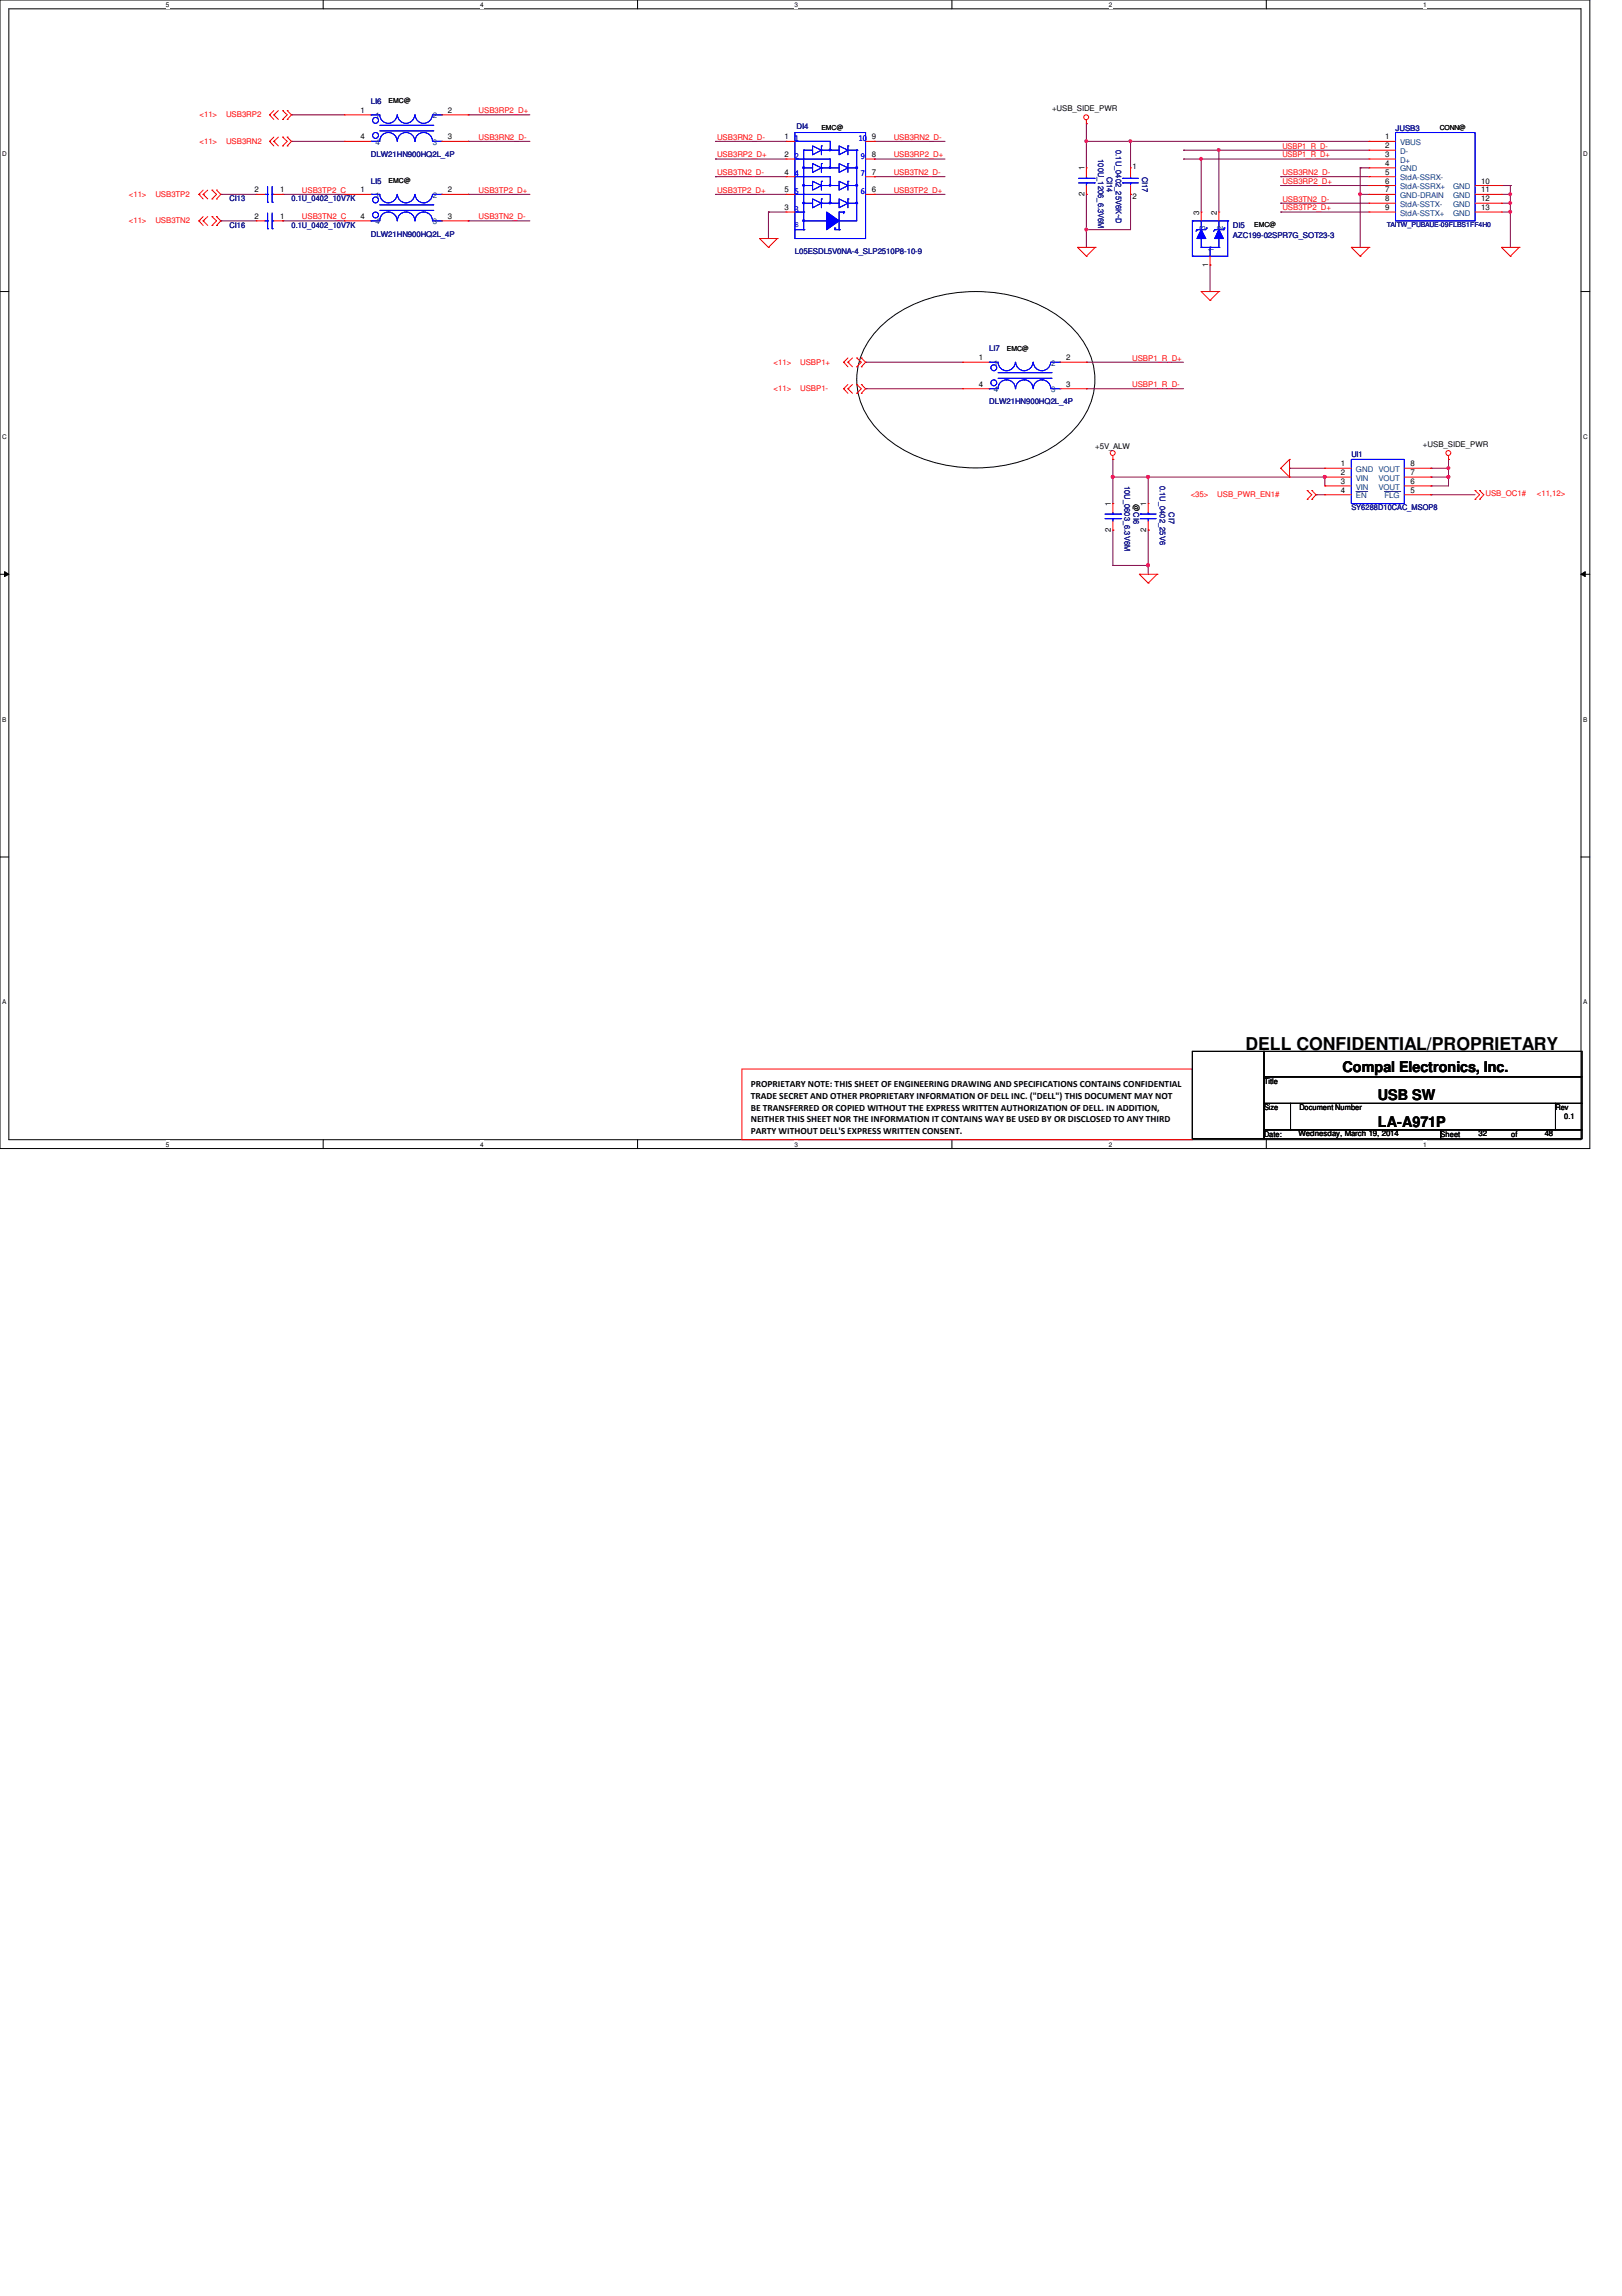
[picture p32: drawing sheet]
<svg xmlns="http://www.w3.org/2000/svg" width="210mm" height="297mm" viewBox="0 0 210 297" stroke-linecap="round" stroke-linejoin="round" font-family="sans-serif">
<defs><g id="words">
<text font-size="2.3" x="161.2" y="135.8">DELL CONFIDENTIAL/PROPRIETARY</text>
<g font-size="1.9">
<text x="173.7" y="138.7">Compal Electronics, Inc.</text>
<text x="178.3" y="142.4">USB SW</text>
<text x="178.3" y="145.8">LA-A971P</text>
</g>
<g font-size="1.2">
<text x="97.2" y="140.6">PROPRIETARY NOTE: THIS SHEET OF ENGINEERING DRAWING AND SPECIFICATIONS CONTAINS CONFIDENTIAL</text>
<text x="97.2" y="142.2">TRADE SECRET AND OTHER PROPRIETARY INFORMATION OF DELL INC. (&quot;DELL&quot;) THIS DOCUMENT MAY NOT</text>
<text x="97.2" y="143.7">BE TRANSFERRED OR COPIED WITHOUT THE EXPRESS WRITTEN AUTHORIZATION OF DELL. IN ADDITION,</text>
<text x="97.2" y="145.2">NEITHER THIS SHEET NOR THE INFORMATION IT CONTAINS WAY BE USED BY OR DISCLOSED TO ANY THIRD</text>
<text x="97.2" y="146.7">PARTY WITHOUT DELL'S EXPRESS WRITTEN CONSENT.</text>
</g>
<g font-size="1" fill="#f00">
<text x="25.8" y="15.2">&lt;11&gt;</text>
<text x="29.3" y="15.2">USB3RP2</text>
<text x="61.9" y="14.6">USB3RP2_D+</text>
<text x="25.8" y="18.6">&lt;11&gt;</text>
<text x="29.3" y="18.6">USB3RN2</text>
<text x="61.9" y="18.1">USB3RN2_D-</text>
<text x="92.8" y="22.6">USB3TN2_D-</text>
<text x="92.8" y="20.4">USB3RP2_D+</text>
<text x="92.8" y="18.1">USB3RN2_D-</text>
<text x="115.7" y="22.6">USB3TN2_D-</text>
<text x="115.7" y="18.1">USB3RN2_D-</text>
<text x="115.7" y="20.4">USB3RP2_D+</text>
<text x="165.9" y="22.6">USB3RN2_D-</text>
<text x="165.9" y="23.8">USB3RP2_D+</text>
<text x="165.9" y="19.2">USBP1_R_D-</text>
<text x="165.9" y="20.4">USBP1_R_D+</text>
<text x="16.7" y="28.9">&lt;11&gt;</text>
<text x="16.7" y="25.5">&lt;11&gt;</text>
<text x="20.1" y="28.9">USB3TN2</text>
<text x="20.1" y="25.5">USB3TP2</text>
<text x="39.1" y="28.4">USB3TN2_C</text>
<text x="39.1" y="24.9">USB3TP2_C</text>
<text x="61.9" y="24.9">USB3TP2_D+</text>
<text x="61.9" y="28.4">USB3TN2_D-</text>
<text x="92.8" y="24.9">USB3TP2_D+</text>
<text x="115.7" y="24.9">USB3TP2_D+</text>
<text x="165.9" y="27.2">USB3TP2_D+</text>
<text x="165.9" y="26.1">USB3TN2_D-</text>
<text x="100.1" y="47.2">&lt;11&gt;</text>
<text x="103.5" y="47.2">USBP1+</text>
<text x="146.5" y="46.7">USBP1_R_D+</text>
<text x="100.1" y="50.6">&lt;11&gt;</text>
<text x="103.5" y="50.6">USBP1-</text>
<text x="146.5" y="50.1">USBP1_R_D-</text>
<text x="154.1" y="64.3">&lt;35&gt;</text>
<text x="157.5" y="64.3">USB_PWR_EN1#</text>
<text x="192.2" y="64.2">USB_OC1#</text>
<text x="198.9" y="64.2">&lt;11,12&gt;</text>
</g>
<g font-size="1">
<text x="46.7" y="14.6">1</text>
<text x="58" y="14.6">2</text>
<text x="136.1" y="14.4">+USB_SIDE_PWR</text>
<text x="46.7" y="18">4</text>
<text x="58" y="18">3</text>
<text x="101.5" y="22.6">4</text>
<text x="101.5" y="18">1</text>
<text x="101.5" y="20.3">2</text>
<text x="112.8" y="22.6">7</text>
<text x="112.8" y="18">9</text>
<text x="112.8" y="20.3">8</text>
<text x="140.3" y="22.1" transform="rotate(-90 140.3 22.1)">1</text>
<text x="146.6" y="21.8">1</text>
<text x="179.2" y="18">1</text>
<text x="179.2" y="19.2">2</text>
<text x="179.2" y="20.3">3</text>
<text x="179.2" y="21.5">4</text>
<text x="179.2" y="22.6">5</text>
<text x="179.2" y="23.7">6</text>
<text x="191.7" y="23.7">10</text>
<text x="32.9" y="28.3">2</text>
<text x="32.9" y="24.9">2</text>
<text x="36.2" y="28.3">1</text>
<text x="36.2" y="24.9">1</text>
<text x="46.7" y="24.9">1</text>
<text x="46.7" y="28.3">4</text>
<text x="58" y="28.3">3</text>
<text x="58" y="24.9">2</text>
<text x="101.5" y="24.9">5</text>
<text x="101.5" y="27.2">3</text>
<text x="112.8" y="24.9">6</text>
<text x="140.3" y="25.4" transform="rotate(-90 140.3 25.4)">2</text>
<text x="146.6" y="25.7">2</text>
<text x="155.2" y="27.8" transform="rotate(-90 155.2 27.8)">3</text>
<text x="157.5" y="27.8" transform="rotate(-90 157.5 27.8)">2</text>
<text x="179.2" y="24.9">7</text>
<text x="179.2" y="26">8</text>
<text x="179.2" y="27.2">9</text>
<text x="191.7" y="24.9">11</text>
<text x="191.7" y="26">12</text>
<text x="191.7" y="27.2">13</text>
<text x="156.3" y="34.5" transform="rotate(-90 156.3 34.5)">1</text>
<text x="126.7" y="46.6">1</text>
<text x="138" y="46.6">2</text>
<text x="126.7" y="50">4</text>
<text x="138" y="50">3</text>
<text x="141.7" y="58">+5V_ALW</text>
<text x="184.1" y="57.8">+USB_SIDE_PWR</text>
<text x="143.8" y="65.5" transform="rotate(-90 143.8 65.5)">1</text>
<text x="146.7" y="65.2" transform="rotate(90 146.7 65.2)">@CI6</text>
<text x="148.3" y="65.5" transform="rotate(-90 148.3 65.5)">1</text>
<text x="173.5" y="60.3">1</text>
<text x="173.5" y="61.5">2</text>
<text x="173.5" y="62.6">3</text>
<text x="173.5" y="63.8">4</text>
<text x="182.5" y="63.8">5</text>
<text x="182.5" y="62.6">6</text>
<text x="182.5" y="61.5">7</text>
<text x="182.5" y="60.3">8</text>
<text x="143.8" y="68.8" transform="rotate(-90 143.8 68.8)">2</text>
<text x="148.3" y="68.8" transform="rotate(-90 148.3 68.8)">2</text>
<text x="163.6" y="140.2">Title</text>
<text x="163.6" y="143.6">Size</text>
<text x="168.1" y="143.6">Document Number</text>
<text x="201.3" y="143.6">Rev</text>
<text x="163.6" y="147.1">Date:</text>
<text x="168" y="147">Wednesday, March 19, 2014</text>
<text x="186.4" y="147.1">Sheet</text>
<text x="191.3" y="147">32</text>
<text x="195.6" y="147.1">of</text>
<text x="199.9" y="147">48</text>
<text x="202.4" y="144.8">0.1</text>
</g>
<g font-size="1" fill="#000080">
<text x="48" y="13.5">LI6</text>
<text x="103.1" y="16.7">DI4</text>
<text x="180.6" y="16.9">JUSB3</text>
<text x="48" y="20.3">DLW21HN900HQ2L_4P</text>
<text x="48" y="23.7">LI5</text>
<text x="142.1" y="20.6" transform="rotate(90 142.1 20.6)">100U_1206_6.3V6M</text>
<text x="143.3" y="22.9" transform="rotate(90 143.3 22.9)">CI14</text>
<text x="144.4" y="19.4" transform="rotate(90 144.4 19.4)">0.1U_0402_25V6K~D</text>
<text x="147.8" y="22.9" transform="rotate(90 147.8 22.9)">CI17</text>
<text x="29.7" y="29.5">CI16</text>
<text x="29.7" y="26">CI13</text>
<text x="37.7" y="29.5">0.1U_0402_10V7K</text>
<text x="37.7" y="26">0.1U_0402_10V7K</text>
<text x="159.6" y="29.5">DI5</text>
<text x="48" y="30.6">DLW21HN900HQ2L_4P</text>
<text x="102.9" y="32.9">L05ESDL5V0NA-4_SLP2510P8-10-9</text>
<text x="159.6" y="30.8">AZC199-02SPR7G_SOT23-3</text>
<text x="128" y="45.5">LI7</text>
<text x="128" y="52.3">DLW21HN900HQ2L_4P</text>
<text x="174.9" y="59.2">UI1</text>
<text x="145.5" y="62.9" transform="rotate(90 145.5 62.9)">10U_0603_6.3V6M</text>
<text x="150.1" y="62.9" transform="rotate(90 150.1 62.9)">0.1U_0402_25V6</text>
<text x="151.3" y="66.3" transform="rotate(90 151.3 66.3)">CI7</text>
<text x="174.9" y="66">SY6288D10CAC_MSOP8</text>
</g>
<g font-size="1" fill="#004080">
<text x="48.6" y="15.3">1</text>
<text x="56" y="15.3">2</text>
<text x="48.6" y="18.8">4</text>
<text x="56" y="18.8">3</text>
<text x="181.2" y="18.8">VBUS</text>
<text x="181.2" y="19.9">D-</text>
<text x="181.2" y="21">D+</text>
<text x="181.2" y="22.2">GND</text>
<text x="181.2" y="23.3">StdA-SSRX-</text>
<text x="48.6" y="25.6">1</text>
<text x="48.6" y="29">4</text>
<text x="56" y="29">3</text>
<text x="56" y="25.6">2</text>
<text x="156" y="29.7" transform="rotate(-90 156 29.7)">3</text>
<text x="158.2" y="29.7" transform="rotate(-90 158.2 29.7)">2</text>
<text x="181.2" y="24.5">StdA-SSRX+</text>
<text x="181.2" y="25.6">GND-DRAIN</text>
<text x="181.2" y="26.8">StdA-SSTX-</text>
<text x="181.2" y="27.9">StdA-SSTX+</text>
<text x="188" y="24.5">GND</text>
<text x="188" y="25.6">GND</text>
<text x="188" y="26.8">GND</text>
<text x="188" y="27.9">GND</text>
<text x="157.1" y="32.6" transform="rotate(-90 157.1 32.6)">1</text>
<text x="128.6" y="47.3">1</text>
<text x="136" y="47.3">2</text>
<text x="128.6" y="50.8">4</text>
<text x="136" y="50.8">3</text>
<text x="175.5" y="61">GND VOUT</text>
<text x="175.5" y="62.2">VIN</text>
<text x="175.5" y="63.3">VIN</text>
<text x="175.5" y="64.5">EN</text>
<text x="178.4" y="63.3">VOUT</text>
<text x="178.4" y="62.2">VOUT</text>
<text x="179.2" y="64.5">FLG</text>
</g>
<g font-size="1" fill="#00f">
<text x="102.9" y="22.8">4</text>
<text x="102.9" y="20.5">2</text>
<text x="102.9" y="18.2">1</text>
<text x="111.1" y="18.2">10</text>
<text x="111.4" y="22.8">7</text>
<text x="111.4" y="20.5">9</text>
<text x="102.9" y="25.1">5</text>
<text x="102.9" y="27.4">3</text>
<text x="102.9" y="29.4">8</text>
<text x="111.4" y="25.1">6</text>
</g>
<g font-size=".9">
<text x="50.3" y="13.4">EMC@</text>
<text x="106.3" y="16.8">EMC@</text>
<text x="186.3" y="16.8">CONN@</text>
<text x="50.3" y="23.7">EMC@</text>
<text x="162.3" y="29.4">EMC@</text>
<text x="130.3" y="45.4">EMC@</text>
</g>
<text font-size=".9" fill="#000080" x="179.5" y="29.4">TAITW_PUBAUE-09FLBS1FF4H0</text>
<g font-size=".8">
<text x="21.5" y=".9">5</text>
<text x="62.1" y=".9">4</text>
<text x="102.8" y=".9">3</text>
<text x="143.5" y=".9">2</text>
<text x="184.2" y=".9">1</text>
<text x=".3" y="20.2">D</text>
<text x="204.9" y="20.2">D</text>
<text x=".3" y="56.8">C</text>
<text x="204.9" y="56.8">C</text>
<text x=".3" y="93.3">B</text>
<text x="204.9" y="93.3">B</text>
<text x=".3" y="129.9">A</text>
<text x="204.9" y="129.9">A</text>
<text x="21.5" y="148.3">5</text>
<text x="62.1" y="148.3">4</text>
<text x="102.8" y="148.3">3</text>
<text x="143.5" y="148.3">2</text>
<text x="184.2" y="148.3">1</text>
</g>
</g></defs>
<path d="M0 0h205.7v148.6h-205.7zM1.1 1.1h203.5v146.3h-203.5z" fill="none" stroke="#000" stroke-width=".13"/>
<g fill="#fff">
<path d="M21.5 .1h.4v1h-.4z"/>
<path d="M21.5 147.6h.4v.9h-.4z"/>
</g>
<path d="M41.8 0v1.1M41.8 147.4v1.2" fill="none" stroke="#000" stroke-width=".13"/>
<g fill="#fff">
<path d="M62.1 .1h.5v1h-.5z"/>
<path d="M62.1 147.6h.5v.9h-.5z"/>
</g>
<path d="M82.5 0v1.1M82.5 147.4v1.2" fill="none" stroke="#000" stroke-width=".13"/>
<g fill="#fff">
<path d="M102.8 .1h.5v1h-.5z"/>
<path d="M102.8 147.6h.5v.9h-.5z"/>
</g>
<path d="M123.2 0v1.1M123.2 147.4v1.2" fill="none" stroke="#000" stroke-width=".13"/>
<g fill="#fff">
<path d="M143.5 .1h.5v1h-.5z"/>
<path d="M143.5 147.6h.5v.9h-.5z"/>
</g>
<path d="M163.9 0v1.1M163.9 147.4v1.2" fill="none" stroke="#000" stroke-width=".13"/>
<g fill="#fff">
<path d="M184.2 .1h.5v1h-.5z"/>
<path d="M184.2 147.6h.5v.9h-.5z"/>
<path d="M.3 19.4h.6v1h-.6z"/>
<path d="M204.9 19.4h.6v1h-.6z"/>
<path d="M.3 56h.6v.9h-.6z"/>
<path d="M204.9 56h.6v.9h-.6z"/>
</g>
<path d="M0 37.7h1.1M204.6 37.7h1.1" fill="none" stroke="#000" stroke-width=".13"/>
<g fill="#fff">
<path d="M.3 92.6h.5v.9h-.5z"/>
<path d="M204.9 92.6h.5v.9h-.5z"/>
</g>
<path d="M0 74.3h1.1M.6 74l.5 .3-.5 .3zM204.6 74.3l.5-.3v.6zM204.6 74.3h1.1" fill="none" stroke="#000" stroke-width=".13"/>
<path d="M.6 74l.5 .3-.5 .3zM204.6 74.3l.5-.3v.6z" fill="#000"/>
<g fill="#fff">
<path d="M.3 129.2h.5v.9h-.5z"/>
<path d="M204.9 129.2h.5v.9h-.5z"/>
</g>
<path d="M113.8 42.4a18 18 0 0 1 14.2-4.6 17.1 17.1 0 0 1 10.7 4.6 9.1 9.1 0 0 1 0 13.5 18 18 0 0 1-14.1 4.6 17 17 0 0 1-10.8-4.6 9.2 9.2 0 0 1 0-13.5zM0 110.9h1.1M204.6 110.9h1.1" fill="none" stroke="#000" stroke-width=".13"/>
<path d="M96 138.3h58.3v9.1h-58.3z" fill="none" stroke="#f00" stroke-width=".13"/>
<g fill="none" stroke="#800040" stroke-width=".13">
<path d="M140.6 18.3h.1M140.6 18.3v3.4M140.6 29.7h.1M140.6 29.7v2.3M165.7 27.4h.1M165.7 26.3h.1M165.7 22.9h.1M165.7 24h.1M165.7 27.4h11.5M165.7 26.3h11.5M165.7 22.9h11.5M165.7 24h11.5"/>
<path d="M176 21.7h.1M176 25.1h.1M176 21.7h1.2M176 21.7v10.3M176 25.1h1.2"/>
</g>
<path d="M175.9 25h.2v.2l-.1 .1-.1-.1z" fill-rule="evenodd" fill="#f0f"/>
<path d="M175.9 25h.2v.2l-.1 .1-.1-.1z" fill="none" stroke="#f0f" stroke-width=".13"/>
<path d="M195.5 27.4h.1M195.5 27.4v4.6" fill="none" stroke="#800040" stroke-width=".13"/>
<path d="M195.3 27.3h.3v.2l-.2 .1-.1-.1z" fill-rule="evenodd" fill="#f0f"/>
<path d="M195.3 27.3h.3v.2l-.2 .1-.1-.1z" fill="none" stroke="#f0f" stroke-width=".13"/>
<path d="M157.7 19.4h.1M157.7 19.4h19.5M155.4 20.6h.1M155.4 20.6h21.8" fill="none" stroke="#800040" stroke-width=".13"/>
<path d="M155.3 20.4h.3v.3h-.2h-.1z" fill-rule="evenodd" fill="#f0f"/>
<path d="M155.3 20.4h.3v.3h-.2h-.1z" fill="none" stroke="#f0f" stroke-width=".13"/>
<path d="M153.2 19.4h.1M153.2 19.4h4.5M157.7 19.4h.1M157.7 19.4v8" fill="none" stroke="#800040" stroke-width=".13"/>
<path d="M157.6 19.3h.2v.2l-.1 .1-.1-.1z" fill-rule="evenodd" fill="#f0f"/>
<path d="M157.6 19.3h.2v.2l-.1 .1-.1-.1z" fill="none" stroke="#f0f" stroke-width=".13"/>
<path d="M140.6 16h.1M140.6 16v2.3M146.3 18.3h.1M146.3 18.3h30.9M153.2 20.6h.1M153.2 20.6h2.2M155.4 20.6h.1M155.4 20.6v6.8" fill="none" stroke="#800040" stroke-width=".13"/>
<path d="M146.1 18.1h.3v.3l-.1 .1-.2-.1z" fill-rule="evenodd" fill="#f0f"/>
<path d="M146.1 18.1h.3v.3l-.1 .1-.2-.1z" fill="none" stroke="#f0f" stroke-width=".13"/>
<path d="M140.6 18.3h.1M140.6 18.3h5.7" fill="none" stroke="#800040" stroke-width=".13"/>
<path d="M140.4 18.1h.3v.3l-.2 .1-.1-.1z" fill-rule="evenodd" fill="#f0f"/>
<path d="M140.4 18.1h.3v.3l-.2 .1-.1-.1z" fill="none" stroke="#f0f" stroke-width=".13"/>
<path d="M146.3 18.3h.1M146.3 18.3v3.4M60.6 25.1h.1M60.6 28.6h.1M60.6 25.1h8M60.6 28.6h8M140.6 29.7h.1M140.6 29.7h5.7M156.6 34.3h.1M156.6 34.3v3.4" fill="none" stroke="#800040" stroke-width=".13"/>
<path d="M140.4 29.6h.3v.2l-.2 .1-.1-.1z" fill-rule="evenodd" fill="#f0f"/>
<path d="M140.4 29.6h.3v.2l-.2 .1-.1-.1z" fill="none" stroke="#f0f" stroke-width=".13"/>
<g fill="none" stroke="#800040" stroke-width=".13">
<path d="M60.6 14.9h.1M60.6 18.3h.1M60.6 14.9h8M60.6 18.3h8M92.6 18.3h.1M92.6 18.3h9.1M113.2 18.3h.1M113.2 18.3h9.1M28.6 28.6h.1M28.6 25.1h.1M28.6 25.1h4.5M28.6 28.6h4.5"/>
<path d="M92.6 22.9h.1M92.6 25.1h.1M92.6 20.6h.1M92.6 22.9h9.1M92.6 25.1h9.1M92.6 20.6h9.1M99.4 27.4h.1M99.4 27.4h2.3M99.4 27.4v3.5M113.2 22.9h.1M113.2 25.1h.1M113.2 20.6h.1"/>
<path d="M113.2 22.9h9.1M113.2 25.1h9.1M113.2 20.6h9.1M140.6 25.1h.1M140.6 25.1v4.6M146.3 25.1h.1M146.3 25.1v4.6M194.3 25.1h1.2M194.3 26.3h1.2M195.5 25.1h.1M195.5 24h.1M195.5 26.3h.1"/>
<path d="M195.5 24v2.3"/>
</g>
<path d="M195.3 25h.3v.2l-.2 .1-.1-.1z" fill-rule="evenodd" fill="#f0f"/>
<path d="M195.3 25h.3v.2l-.2 .1-.1-.1z" fill="none" stroke="#f0f" stroke-width=".13"/>
<path d="M194.3 27.4h1.2M195.5 27.4h.1M195.5 26.3h.1M195.5 26.3v1.1" fill="none" stroke="#800040" stroke-width=".13"/>
<path d="M195.3 26.1h.3v.3l-.2 .1-.1-.1z" fill-rule="evenodd" fill="#f0f"/>
<path d="M195.3 26.1h.3v.3l-.2 .1-.1-.1z" fill="none" stroke="#f0f" stroke-width=".13"/>
<path d="M194.3 24h1.2M195.5 24h.1M170.3 64h.1M170.3 64h1.1M171.4 61.7h.1M171.4 61.7v1.2M185.2 61.7h.1M185.2 62.9h.1M185.2 60.6h.1M185.2 61.7h2.3M185.2 62.9h2.3M185.2 60.6h2.3" fill="none" stroke="#800040" stroke-width=".13"/>
<path d="M171.3 61.6h.3v.2l-.2 .1-.1-.1z" fill-rule="evenodd" fill="#f0f"/>
<path d="M171.3 61.6h.3v.2l-.2 .1-.1-.1z" fill="none" stroke="#f0f" stroke-width=".13"/>
<path d="M148.6 61.7h.1M148.6 61.7h22.8" fill="none" stroke="#800040" stroke-width=".13"/>
<path d="M171.3 61.6h.3v.2l-.2 .1-.1-.1z" fill-rule="evenodd" fill="#f0f"/>
<path d="M171.3 61.6h.3v.2l-.2 .1-.1-.1z" fill="none" stroke="#f0f" stroke-width=".13"/>
<path d="M148.4 61.6h.3v.2l-.2 .1-.1-.1z" fill-rule="evenodd" fill="#f0f"/>
<path d="M148.4 61.6h.3v.2l-.2 .1-.1-.1z" fill="none" stroke="#f0f" stroke-width=".13"/>
<path d="M144 61.7h.1M144 61.7h4.6" fill="none" stroke="#800040" stroke-width=".13"/>
<path d="M148.4 61.6h.3v.2l-.2 .1-.1-.1z" fill-rule="evenodd" fill="#f0f"/>
<path d="M148.4 61.6h.3v.2l-.2 .1-.1-.1z" fill="none" stroke="#f0f" stroke-width=".13"/>
<path d="M143.9 61.6h.2v.2l-.1 .1-.1-.1z" fill-rule="evenodd" fill="#f0f"/>
<path d="M143.9 61.6h.2v.2l-.1 .1-.1-.1z" fill="none" stroke="#f0f" stroke-width=".13"/>
<path d="M144 59.4h.1M144 59.4v5.8M144 61.7h.1" fill="none" stroke="#800040" stroke-width=".13"/>
<path d="M143.9 61.6h.2v.2l-.1 .1-.1-.1z" fill-rule="evenodd" fill="#f0f"/>
<path d="M143.9 61.6h.2v.2l-.1 .1-.1-.1z" fill="none" stroke="#f0f" stroke-width=".13"/>
<path d="M148.6 61.7h.1M148.6 61.7v3.5" fill="none" stroke="#800040" stroke-width=".13"/>
<path d="M148.4 61.6h.3v.2l-.2 .1-.1-.1z" fill-rule="evenodd" fill="#f0f"/>
<path d="M148.4 61.6h.3v.2l-.2 .1-.1-.1z" fill="none" stroke="#f0f" stroke-width=".13"/>
<path d="M187.5 61.7h.1M187.5 61.7v1.2" fill="none" stroke="#800040" stroke-width=".13"/>
<path d="M187.3 61.6h.3v.2l-.2 .1-.1-.1z" fill-rule="evenodd" fill="#f0f"/>
<path d="M187.3 61.6h.3v.2l-.2 .1-.1-.1z" fill="none" stroke="#f0f" stroke-width=".13"/>
<path d="M187.5 60.6h.1M187.5 60.6v1.1" fill="none" stroke="#800040" stroke-width=".13"/>
<path d="M187.3 61.6h.3v.2l-.2 .1-.1-.1z" fill-rule="evenodd" fill="#f0f"/>
<path d="M187.3 61.6h.3v.2l-.2 .1-.1-.1z" fill="none" stroke="#f0f" stroke-width=".13"/>
<path d="M187.3 60.4h.3v.3h-.2h-.1z" fill-rule="evenodd" fill="#f0f"/>
<path d="M187.3 60.4h.3v.3h-.2h-.1z" fill="none" stroke="#f0f" stroke-width=".13"/>
<path d="M187.5 59.4h.1M187.5 59.4v1.2M148.6 73.2h.1M148.6 73.2v1.1M166.9 60.6h.1M166.9 60.6h4.5" fill="none" stroke="#800040" stroke-width=".13"/>
<path d="M148.4 73h.3v.2l-.2 .1-.1-.1z" fill-rule="evenodd" fill="#f0f"/>
<path d="M148.4 73h.3v.2l-.2 .1-.1-.1z" fill="none" stroke="#f0f" stroke-width=".13"/>
<path d="M144 73.2h.1M144 73.2h4.6" fill="none" stroke="#800040" stroke-width=".13"/>
<path d="M148.4 73h.3v.2l-.2 .1-.1-.1z" fill-rule="evenodd" fill="#f0f"/>
<path d="M148.4 73h.3v.2l-.2 .1-.1-.1z" fill="none" stroke="#f0f" stroke-width=".13"/>
<path d="M144 68.6h.1M144 68.6v4.6M148.6 68.6h.1M148.6 68.6v4.6" fill="none" stroke="#800040" stroke-width=".13"/>
<path d="M148.4 73h.3v.2l-.2 .1-.1-.1z" fill-rule="evenodd" fill="#f0f"/>
<path d="M148.4 73h.3v.2l-.2 .1-.1-.1z" fill="none" stroke="#f0f" stroke-width=".13"/>
<g fill="none" stroke="#800040" stroke-width=".13">
<path d="M37.7 14.9h.1M37.7 18.3h.1M37.7 14.9h6.9M37.7 18.3h6.9M36.6 28.6h.1M36.6 25.1h.1M36.6 28.6h8M36.6 25.1h8M112 50.3h.1M112 46.9h.1M112 50.3h12.6M112 46.9h12.6"/>
<path d="M140.6 50.3h.1M140.6 46.9h.1M140.6 50.3h12.6M140.6 46.9h12.6M185.2 64h.1M185.2 64h5.7"/>
</g>
<g fill="none" stroke="#f00" stroke-width=".13">
<path d="M34.9 14.9h.1M34.9 18.3h.1M34.9 14.9l.5 .6M34.9 18.3l.5 .6M35.4 14.9h.1M35.4 18.3h.1M35.4 17.7l-.5 .6M35.4 14.9l.6 .6M35.4 14.3l-.5 .6M35.4 18.3l.6 .6M36 14.3l-.6 .6M36 17.7l-.6 .6"/>
<path d="M36.6 15.5h.1M36.6 14.3h.1M36.6 18.9h.1M36.6 17.7h.1M36.6 14.3l.6 .6-.6 .6M36.6 17.7l.6 .6-.6 .6M37.2 14.3h.1M37.2 15.5h.1M37.2 17.7h.1M37.2 18.9h.1M37.2 14.3l.5 .6-.5 .6M37.2 17.7l.5 .6-.5 .6"/>
<path d="M140.6 16h.1M140.6 15.5v.5M177.2 18.3h.1M177.2 19.4h.1M177.2 18.3h3.4M177.2 19.4h3.4M25.7 28.6h.1M25.7 25.1h.1M25.7 28.6l.6 .6M25.7 25.1l.6 .6M26.3 28.6h.1M26.3 25.1h.1"/>
<path d="M26.3 28.6l.6 .6M26.3 28l-.6 .6M26.3 25.1l.6 .6M26.3 24.6l-.6 .5M26.9 28l-.6 .6M26.9 24.6l-.6 .5M27.4 29.2h.1M27.4 28h.1M27.4 25.7h.1M27.4 24.6h.1M27.4 28l.6 .6-.6 .6M27.4 24.6l.6 .5-.6 .6"/>
<path d="M28 28h.1M28 29.2h.1M28 24.6h.1M28 25.7h.1M28 28l.6 .6-.6 .6M28 24.6l.6 .5-.6 .6M98.3 30.9h.1M98.3 30.9h2.3M98.3 30.9l1.1 1.1M99.4 32h.1M100.6 30.9h.1M100.6 30.9l-1.2 1.1"/>
<path d="M139.4 32h.1M139.4 32h2.3M139.4 32l1.2 1.1M140.6 33.1h.1M141.7 32h.1M141.7 32l-1.1 1.1M155.4 37.7h.1M155.4 37.7h2.3M155.4 37.7l1.2 1.2M156.6 38.9h.1M157.7 37.7h.1M157.7 37.7l-1.1 1.2"/>
<path d="M174.9 32h.1M174.9 32h2.3M174.9 32l1.1 1.1M176 33.1h.1M177.2 32h.1M177.2 20.6h.1M177.2 21.7h.1M177.2 22.9h.1M177.2 24h.1M177.2 25.1h.1M177.2 26.3h.1M177.2 27.4h.1"/>
<path d="M177.2 32l-1.2 1.1M177.2 20.6h3.4M177.2 21.7h3.4M177.2 22.9h3.4M177.2 24h3.4M177.2 25.1h3.4M177.2 26.3h3.4M177.2 27.4h3.4M190.9 24h3.4M190.9 25.1h3.4M190.9 26.3h3.4M190.9 27.4h3.4"/>
<path d="M194.3 32h.1M194.3 24h.1M194.3 25.1h.1M194.3 26.3h.1M194.3 27.4h.1M194.3 32h2.3M194.3 32l1.2 1.1M195.5 33.1h.1M196.6 32h.1M196.6 32l-1.1 1.1M109.2 50.3h.1M109.2 46.9h.1"/>
<path d="M109.2 50.3l.5 .6M109.2 46.9l.5 .6M109.7 50.3h.1M109.7 46.9h.1M109.7 50.3l.6 .6M109.7 49.7l-.5 .6M109.7 46.9l.6 .6M109.7 46.3l-.5 .6M110.3 49.7l-.6 .6M110.3 46.3l-.6 .6M110.9 50.9h.1M110.9 49.7h.1"/>
<path d="M110.9 47.5h.1M110.9 46.3h.1M110.9 49.7l.6 .6-.6 .6M110.9 46.3l.6 .6-.6 .6M111.5 49.7h.1M111.5 50.9h.1M111.5 46.3h.1M111.5 47.5h.1M111.5 49.7l.5 .6-.5 .6M111.5 46.3l.5 .6-.5 .6M124.6 46.9h.1M124.6 50.3h.1"/>
<path d="M124.6 46.9h3.4M124.6 50.3h3.4M137.2 46.9h3.4M137.2 50.3h3.4M140.6 50.3h.1M140.6 46.9h.1M144 59.4h.1M144 59v.4M166.9 59.4h.1M166.9 59.4v2.3M166.9 59.4l-1.2 1.2M187.5 59.4h.1"/>
<path d="M187.5 59v.4M147.4 74.3h.1M147.4 74.3h2.3M147.4 74.3l1.2 1.1M148.6 75.4h.1M148.6 65.2h.1M148.6 68.6h.1M148.6 65.2v1.1M148.6 67.4v1.2M149.7 74.3h.1M149.7 74.3l-1.1 1.1M165.7 60.6h.1"/>
<path d="M165.7 60.6l1.2 1.1M166.9 61.7h.1M169.2 64.6h.1M169.2 63.5h.1M169.2 63.5l.6 .5-.6 .6M169.8 63.5h.1M169.8 64.6h.1M169.8 63.5l.5 .5-.5 .6M190.9 63.5h.1M190.9 64.6h.1M190.9 63.5l.6 .5-.6 .6M191.5 63.5h.1"/>
<path d="M191.5 64.6h.1M191.5 63.5l.5 .5-.5 .6"/>
<circle cx="140.6" cy="15.2" r=".32"/>
<circle cx="144" cy="58.6" r=".32"/>
<circle cx="187.4" cy="58.6" r=".32"/>
</g>
<path d="M154.3 136h9.3v11.3h-9.3zM163.6 136h41.1v3.3h-41.1zM163.6 139.3h41.1v3.4h-41.1zM163.6 142.7h3.4v3.5h-3.4zM163.6 146.2h22.8v1.1h-22.8zM167 142.7h34.3v3.5h-34.3zM186.4 146.2h18.3v1.1h-18.3zM201.3 142.7h3.4v3.5h-3.4z" fill="none" stroke="#000" stroke-width=".13"/>
<g fill="none" stroke="#00f" stroke-width=".13">
<path d="M180.6 17.1h10.3v11.5h-10.3zM128 46.9h1.2a1.12 1.12 0 0 0 1.1 1.1 1.12 1.12 0 0 0 1.1-1.1M128 50.3h1.2a1.12 1.12 0 0 1 1.1-1.2 1.12 1.12 0 0 1 1.1 1.2M128 46.9h.1M128 50.3h.1M129.2 48.2h6.8M129.2 48.9h6.8M131.4 46.9a1.12 1.12 0 0 0 1.2 1.1 1.12 1.12 0 0 0 1.1-1.1M131.4 50.3a1.12 1.12 0 0 1 1.2-1.2 1.12 1.12 0 0 1 1.1 1.2M133.7 46.9a1.12 1.12 0 0 0 1.2 1.1 1.12 1.12 0 0 0 1.1-1.1M133.7 50.3a1.12 1.12 0 0 1 1.2-1.2 1.12 1.12 0 0 1 1.1 1.2M136 48.2h.1"/>
<path d="M136 48.9h.1M136 46.9h1.2M136 50.3h1.2M137.2 50.3h.1M137.2 46.9h.1M147.6 67.1h.1M147.6 66.5h.1M147.6 67.1h2M147.6 66.5h2M148.6 66.5h.1M148.6 67.1h.1M148.6 66.3v.2"/>
<path d="M148.6 67.1v.3"/>
<circle cx="128.6" cy="47.6" r=".38"/>
<circle cx="128.6" cy="49.5" r=".38"/>
</g>
<path d="M157.7 29.7l.6 1.2h-1.1z" fill="#00f"/>
<g fill="none" stroke="#00f" stroke-width=".13">
<path d="M154.3 28.6h.1M154.3 33.1h.1M154.3 28.6v4.5M154.3 28.6h4.6M155.4 29.7h.1M155.4 28.6v1.1M156.6 32h.1M156.6 32v1.1M156.6 32h1.1M157.7 29.7l.6 1.2h-1.1zM157.7 32h.1M157.7 29.7h.1"/>
<path d="M157.7 28.6v1.1M157.7 30.9v1.1M158.9 28.6h.1M158.9 28.6v4.5h-4.6"/>
</g>
<path d="M155.4 29.7l.6 1.2h-1.1z" fill="#00f"/>
<g fill="none" stroke="#00f" stroke-width=".13">
<path d="M154.9 29.7h.1M154.9 29.7l-.1 .2M155.4 29.7l.6 1.2h-1.1zM155.4 32h.1M155.4 30.9v1.1M155.4 32h1.2M156.1 29.5h.1M156.1 29.5l-.1 .2h-1.1M157.2 29.7h.1M157.2 29.7h1.1M157.2 29.7l-.1 .2M158.3 29.7h.1"/>
<path d="M158.4 29.5h.1M158.4 29.5l-.1 .2"/>
</g>
<path d="M157.7 29.7l.6 1.2h-1.1z" fill="#00f"/>
<g fill="none" stroke="#00f" stroke-width=".13">
<path d="M154.3 28.6h.1M154.3 33.1h.1M154.3 28.6v4.5M154.3 28.6h4.6M155.4 29.7h.1M155.4 28.6v1.1M156.6 32h.1M156.6 32v1.1M156.6 32h1.1M157.7 29.7l.6 1.2h-1.1zM157.7 32h.1M157.7 29.7h.1"/>
<path d="M157.7 28.6v1.1M157.7 30.9v1.1M158.9 28.6h.1M158.9 28.6v4.5h-4.6"/>
</g>
<path d="M155.4 29.7l.6 1.2h-1.1z" fill="#00f"/>
<g fill="none" stroke="#00f" stroke-width=".13">
<path d="M102.9 17.1h9.1v13.8h-9.1zM105.2 21.2l1.1 .5-1.1 .6zM106.3 21.2h.1M106.3 21.7h.1M106.3 21.2v1.1M106.3 21.7h2.3M109.7 21.7h1.2M110.9 21.7h.1M145.3 23.7h.1M145.3 23.1h.1M145.3 23.7h2M145.3 23.1h2"/>
<path d="M146.3 23.1h.1M146.3 23.7h.1M146.3 22.9v.2M146.3 23.7v.3M154.9 29.7h.1M154.9 29.7l-.1 .2M155.4 29.7l.6 1.2h-1.1zM155.4 32h.1M155.4 30.9v1.1M155.4 32h1.2M156.1 29.5h.1M156.1 29.5l-.1 .2h-1.1"/>
<path d="M157.2 29.7h.1M157.2 29.7h1.1M157.2 29.7l-.1 .2M158.3 29.7h.1M158.4 29.5h.1M158.4 29.5l-.1 .2"/>
</g>
<path d="M146.3 21.7h.1M146.3 25.1h.1M146.3 21.7v1.2M146.3 24v1.1M155.4 27.4h.1M155.4 27.4v1.2M156.6 34.3h.1M156.6 33.1v1.2M157.7 27.4h.1M157.7 27.4v1.2" fill="none" stroke="#f00" stroke-width=".13"/>
<path d="M107.3 21.6h.2v.2h-.2z" fill-rule="evenodd" fill="#00f"/>
<path d="M104 21.7h.1M104 21.7h1.2M107.3 21.6h.2v.2h-.2z" fill="none" stroke="#00f" stroke-width=".13"/>
<path d="M103.9 21.6h.2v.2h-.2z" fill-rule="evenodd" fill="#00f"/>
<path d="M103.9 21.6h.2v.2h-.2z" fill="none" stroke="#00f" stroke-width=".13"/>
<path d="M103.9 26.2h.2v.1h-.2z" fill-rule="evenodd" fill="#00f"/>
<path d="M103.9 26.2h.2v.1h-.2z" fill="none" stroke="#00f" stroke-width=".13"/>
<path d="M103.9 23.9h.2v.1h-.2z" fill-rule="evenodd" fill="#00f"/>
<path d="M102.9 25.1h.1M102.9 25.1h4.5M103.9 23.9h.2v.1h-.2z" fill="none" stroke="#00f" stroke-width=".13"/>
<path d="M107.3 26.2h.2v.1h-.2z" fill-rule="evenodd" fill="#00f"/>
<g fill="none" stroke="#00f" stroke-width=".13">
<path d="M102.9 18.3h.1M102.9 18.3h4.5v1.1M104 19.4h.1M104 19.4h1.2M104 19.4v9.2M105.2 18.9l1.1 .5-1.1 .6zM106.3 18.9h.1M106.3 19.4h.1M106.3 18.9v1.1M106.3 19.4h2.3M107.4 19.4h.1M109.7 19.4h1.2"/>
<path d="M110.9 19.4h.1M110.9 19.4v9.2h-6.9M102.9 22.9h.1M102.9 20.6h.1M102.9 20.6h4.5v1.1M102.9 22.9h4.5v1.1M104 24h.1M104 26.3h.1M104 28.6h.1M104 24h1.2M104 26.3h1.2M105.2 23.5l1.1 .5-1.1 .6z"/>
<path d="M105.2 25.7l1.1 .6-1.1 .6zM106.3 24h.1M106.3 23.5h.1M106.3 26.3h.1M106.3 25.7h.1M106.3 24h2.3M106.3 23.5v1.1M106.3 25.7v1.2M106.3 26.3h2.3M107.3 26.2h.2v.1h-.2zM107.4 21.7h.1M107.4 26.3h.1"/>
<path d="M107.4 28.6h.1M107.4 24h.1M107.4 25.1v1.2M109.7 24h1.2M109.7 26.3h1.2M110.9 24h.1M110.9 26.3h.1"/>
</g>
<path d="M107.3 23.9h.2v.1h-.2z" fill-rule="evenodd" fill="#00f"/>
<path d="M107.3 23.9h.2v.1h-.2z" fill="none" stroke="#00f" stroke-width=".13"/>
<path d="M107.3 19.3h.2v.2h-.2z" fill-rule="evenodd" fill="#00f"/>
<path d="M107.3 19.3h.2v.2h-.2z" fill="none" stroke="#00f" stroke-width=".13"/>
<path d="M103.9 28.5h.2v.1h-.2z" fill-rule="evenodd" fill="#00f"/>
<g fill="none" stroke="#00f" stroke-width=".13">
<path d="M108.6 18.9l1.1 .5-1.1 .6zM109.7 18.9h.1M109.7 18.9v1.1M102.9 27.4h1.1M102.9 29.7h1.1M103.9 28.5h.2v.1h-.2zM104 27.4h.1M104 29.7h.1M104 28.6v1.1M108.6 21.2l1.1 .5-1.1 .6zM108.6 25.7l1.1 .6-1.1 .6zM108.6 23.5l1.1 .5-1.1 .6z"/>
<path d="M109.7 21.2h.1M109.7 25.7h.1M109.7 23.5h.1M109.7 21.2v1.1M109.7 23.5v1.1M109.7 25.7v1.2"/>
</g>
<path d="M110.8 21.6h.1v.2h-.1z" fill-rule="evenodd" fill="#00f"/>
<path d="M110.8 21.6h.1v.2h-.1z" fill="none" stroke="#00f" stroke-width=".13"/>
<path d="M110.8 23.9h.1v.1h-.1z" fill-rule="evenodd" fill="#00f"/>
<path d="M110.8 23.9h.1v.1h-.1z" fill="none" stroke="#00f" stroke-width=".13"/>
<path d="M110.8 26.2h.1v.1h-.1z" fill-rule="evenodd" fill="#00f"/>
<path d="M108.6 29.7h.1M108.6 27.4v2.3M110.8 26.2h.1v.1h-.1z" fill="none" stroke="#00f" stroke-width=".13"/>
<path d="M107 27.4l1.6 1.2-1.6 1.1z" fill="#00f"/>
<g fill="none" stroke="#00f" stroke-width=".13">
<path d="M102.9 17.1h9.1v13.8h-9.1zM105.2 21.2l1.1 .5-1.1 .6zM106.3 21.2h.1M106.3 21.7h.1M106.3 21.2v1.1M106.3 21.7h2.3M107 27.4l1.6 1.2-1.6 1.1zM108 29.5h.1M108 29.5v.2h.6M108.6 29.7h.1M108.6 27.4h.6M109.2 27.4h.1"/>
<path d="M109.2 27.4v.2M109.7 21.7h1.2M110.9 21.7h.1"/>
</g>
<path d="M107.3 21.6h.2v.2h-.2z" fill-rule="evenodd" fill="#00f"/>
<path d="M104 21.7h.1M104 21.7h1.2M107.3 21.6h.2v.2h-.2z" fill="none" stroke="#00f" stroke-width=".13"/>
<path d="M103.9 21.6h.2v.2h-.2z" fill-rule="evenodd" fill="#00f"/>
<path d="M103.9 21.6h.2v.2h-.2z" fill="none" stroke="#00f" stroke-width=".13"/>
<path d="M103.9 26.2h.2v.1h-.2z" fill-rule="evenodd" fill="#00f"/>
<path d="M103.9 26.2h.2v.1h-.2z" fill="none" stroke="#00f" stroke-width=".13"/>
<path d="M103.9 23.9h.2v.1h-.2z" fill-rule="evenodd" fill="#00f"/>
<path d="M102.9 25.1h.1M102.9 25.1h4.5M103.9 23.9h.2v.1h-.2z" fill="none" stroke="#00f" stroke-width=".13"/>
<path d="M107.3 26.2h.2v.1h-.2z" fill-rule="evenodd" fill="#00f"/>
<g fill="none" stroke="#00f" stroke-width=".13">
<path d="M102.9 18.3h.1M102.9 18.3h4.5v1.1M104 19.4h.1M104 19.4h1.2M104 19.4v9.2M105.2 18.9l1.1 .5-1.1 .6zM106.3 18.9h.1M106.3 19.4h.1M106.3 18.9v1.1M106.3 19.4h2.3M107.4 19.4h.1M109.7 19.4h1.2"/>
<path d="M110.9 19.4h.1M110.9 19.4v9.2h-6.9M102.9 22.9h.1M102.9 20.6h.1M102.9 20.6h4.5v1.1M102.9 22.9h4.5v1.1M104 24h.1M104 26.3h.1M104 28.6h.1M104 24h1.2M104 26.3h1.2M105.2 23.5l1.1 .5-1.1 .6z"/>
<path d="M105.2 25.7l1.1 .6-1.1 .6zM106.3 24h.1M106.3 23.5h.1M106.3 26.3h.1M106.3 25.7h.1M106.3 24h2.3M106.3 23.5v1.1M106.3 25.7v1.2M106.3 26.3h2.3M107.3 26.2h.2v.1h-.2zM107.4 21.7h.1M107.4 26.3h.1"/>
<path d="M107.4 28.6h.1M107.4 24h.1M107.4 25.1v1.2M109.7 24h1.2M109.7 26.3h1.2M110.9 24h.1M110.9 26.3h.1"/>
</g>
<path d="M107.3 23.9h.2v.1h-.2z" fill-rule="evenodd" fill="#00f"/>
<path d="M107.3 23.9h.2v.1h-.2z" fill="none" stroke="#00f" stroke-width=".13"/>
<path d="M107.3 19.3h.2v.2h-.2z" fill-rule="evenodd" fill="#00f"/>
<path d="M107.3 19.3h.2v.2h-.2z" fill="none" stroke="#00f" stroke-width=".13"/>
<path d="M103.9 28.5h.2v.1h-.2z" fill-rule="evenodd" fill="#00f"/>
<g fill="none" stroke="#00f" stroke-width=".13">
<path d="M108.6 18.9l1.1 .5-1.1 .6zM109.7 18.9h.1M109.7 18.9v1.1M102.9 27.4h1.1M102.9 29.7h1.1M103.9 28.5h.2v.1h-.2zM104 27.4h.1M104 29.7h.1M104 28.6v1.1M108.6 21.2l1.1 .5-1.1 .6zM108.6 25.7l1.1 .6-1.1 .6zM108.6 23.5l1.1 .5-1.1 .6z"/>
<path d="M109.7 21.2h.1M109.7 25.7h.1M109.7 23.5h.1M109.7 21.2v1.1M109.7 23.5v1.1M109.7 25.7v1.2"/>
</g>
<path d="M110.8 21.6h.1v.2h-.1z" fill-rule="evenodd" fill="#00f"/>
<path d="M110.8 21.6h.1v.2h-.1z" fill="none" stroke="#00f" stroke-width=".13"/>
<path d="M110.8 23.9h.1v.1h-.1z" fill-rule="evenodd" fill="#00f"/>
<path d="M110.8 23.9h.1v.1h-.1z" fill="none" stroke="#00f" stroke-width=".13"/>
<path d="M110.8 26.2h.1v.1h-.1z" fill-rule="evenodd" fill="#00f"/>
<path d="M108.6 29.7h.1M108.6 27.4v2.3M110.8 26.2h.1v.1h-.1z" fill="none" stroke="#00f" stroke-width=".13"/>
<path d="M107 27.4l1.6 1.2-1.6 1.1z" fill="#00f"/>
<g fill="none" stroke="#00f" stroke-width=".13">
<path d="M48 14.9h1.1a1.12 1.12 0 0 0 1.2 1.1 1.12 1.12 0 0 0 1.1-1.1M48 18.3h1.1a1.12 1.12 0 0 1 1.2-1.2 1.12 1.12 0 0 1 1.1 1.2M48 14.9h.1M48 18.3h.1M49.1 16.2h6.9M49.1 16.9h6.9M51.4 14.9a1.12 1.12 0 0 0 1.2 1.1 1.12 1.12 0 0 0 1.1-1.1M51.4 18.3a1.12 1.12 0 0 1 1.2-1.2 1.12 1.12 0 0 1 1.1 1.2M53.7 14.9a1.12 1.12 0 0 0 1.1 1.1 1.12 1.12 0 0 0 1.2-1.1M53.7 18.3a1.12 1.12 0 0 1 1.1-1.2 1.12 1.12 0 0 1 1.2 1.2M56 16.2h.1M56 16.9h.1"/>
<path d="M56 14.9h1.1M56 18.3h1.1M57.1 18.3h.1M57.1 14.9h.1M34.3 25.1h.3M34.3 28.6h.3M34.6 29.6h.1M34.6 28.6h.1M34.6 26.2h.1M34.6 25.1h.1M34.6 24.1v2.1M34.6 27.6v2"/>
<path d="M35.2 28.6h.1M35.2 29.6h.1M35.2 25.1h.1M35.2 26.2h.1M35.2 25.1h.2M35.2 28.6h.2M35.2 24.1v2.1M35.2 27.6v2M48 25.1h1.1a1.12 1.12 0 0 0 1.2 1.1 1.12 1.12 0 0 0 1.1-1.1M48 28.6h1.1a1.12 1.12 0 0 1 1.2-1.2 1.12 1.12 0 0 1 1.1 1.2M48 25.1h.1M48 28.6h.1"/>
<path d="M49.1 26.5h6.9M49.1 27.2h6.9M51.4 25.1a1.12 1.12 0 0 0 1.2 1.1 1.12 1.12 0 0 0 1.1-1.1M51.4 28.6a1.12 1.12 0 0 1 1.2-1.2 1.12 1.12 0 0 1 1.1 1.2M53.7 25.1a1.12 1.12 0 0 0 1.1 1.1 1.12 1.12 0 0 0 1.2-1.1M53.7 28.6a1.12 1.12 0 0 1 1.1-1.2 1.12 1.12 0 0 1 1.2 1.2M56 26.5h.1M56 27.2h.1M56 25.1h1.1M56 28.6h1.1M57.1 28.6h.1M57.1 25.1h.1"/>
<path d="M107 27.4l1.6 1.2-1.6 1.1zM108 29.5h.1M108 29.5v.2h.6M108.6 29.7h.1M108.6 27.4h.6M109.2 27.4h.1M109.2 27.4v.2M139.6 23.7h2M139.6 23.1h2M140.6 23.1h.1M140.6 23.7h.1M140.6 22.9v.2"/>
<path d="M140.6 23.7v.3M141.6 23.7h.1M141.6 23.1h.1M174.9 59.4h6.8v5.8h-6.8zM143 67.1h2M143 66.5h2M144 66.5h.1M144 67.1h.1M144 66.3v.2M144 67.1v.3M145 67.1h.1M145 66.5h.1"/>
<circle cx="48.6" cy="15.6" r=".38"/>
<circle cx="48.6" cy="17.5" r=".38"/>
<circle cx="48.6" cy="25.9" r=".38"/>
<circle cx="48.6" cy="27.8" r=".38"/>
</g>
<g fill="none" stroke="#f00" stroke-width=".13">
<path d="M44.6 14.9h.1M44.6 18.3h.1M44.6 18.3h3.4M44.6 14.9h3.4M57.1 18.3h3.5M57.1 14.9h3.5M60.6 18.3h.1M60.6 14.9h.1M101.7 18.3h.1M101.7 18.3h1.2M112 18.3h1.2M113.2 18.3h.1"/>
<path d="M33.1 28.6h.1M33.1 25.1h.1M33.1 25.1h1.2M33.1 28.6h1.2M35.4 25.1h1.2M35.4 28.6h1.2M36.6 28.6h.1M36.6 25.1h.1M44.6 25.1h.1M44.6 28.6h.1M44.6 25.1h3.4M44.6 28.6h3.4"/>
<path d="M57.1 25.1h3.5M57.1 28.6h3.5M60.6 28.6h.1M60.6 25.1h.1M101.7 22.9h.1M101.7 25.1h.1M101.7 20.6h.1M101.7 27.4h.1M101.7 22.9h1.2M101.7 25.1h1.2M101.7 20.6h1.2M101.7 27.4h1.2"/>
<path d="M112 22.9h1.2M112 25.1h1.2M112 20.6h1.2M113.2 25.1h.1M113.2 22.9h.1M113.2 20.6h.1M140.6 21.7h.1M140.6 25.1h.1M140.6 21.7v1.2M140.6 24v1.1M144 65.2h.1M144 68.6h.1"/>
<path d="M144 65.2v1.1M144 67.4v1.2M171.4 60.6h.1M171.4 61.7h.1M171.4 62.9h.1M171.4 64h.1M171.4 60.6h3.5M171.4 61.7h3.5M171.4 62.9h3.5M171.4 64h3.5M181.7 60.6h3.5M181.7 61.7h3.5"/>
<path d="M181.7 62.9h3.5M181.7 64h3.5M185.2 64h.1M185.2 62.9h.1M185.2 61.7h.1M185.2 60.6h.1"/>
</g>
<path d="M175.5 63.6h1.4M176.9 63.6h.1M179.2 63.6h1.9M181.1 63.6h.1" fill="none" stroke="#004080" stroke-width=".13"/>
<path d="M175.9 25h.2v.2l-.1 .1-.1-.1z" fill-rule="evenodd" fill="#f0f"/>
<path d="M175.9 25h.2v.2l-.1 .1-.1-.1z" fill="none" stroke="#f0f" stroke-width=".13"/>
<path d="M195.3 27.3h.3v.2l-.2 .1-.1-.1z" fill-rule="evenodd" fill="#f0f"/>
<path d="M195.3 27.3h.3v.2l-.2 .1-.1-.1z" fill="none" stroke="#f0f" stroke-width=".13"/>
<path d="M155.3 20.4h.3v.3h-.2h-.1z" fill-rule="evenodd" fill="#f0f"/>
<path d="M155.3 20.4h.3v.3h-.2h-.1z" fill="none" stroke="#f0f" stroke-width=".13"/>
<path d="M157.6 19.3h.2v.2l-.1 .1-.1-.1z" fill-rule="evenodd" fill="#f0f"/>
<path d="M157.6 19.3h.2v.2l-.1 .1-.1-.1z" fill="none" stroke="#f0f" stroke-width=".13"/>
<path d="M146.1 18.1h.3v.3l-.1 .1-.2-.1z" fill-rule="evenodd" fill="#f0f"/>
<path d="M146.1 18.1h.3v.3l-.1 .1-.2-.1z" fill="none" stroke="#f0f" stroke-width=".13"/>
<path d="M140.4 18.1h.3v.3l-.2 .1-.1-.1z" fill-rule="evenodd" fill="#f0f"/>
<path d="M140.4 18.1h.3v.3l-.2 .1-.1-.1z" fill="none" stroke="#f0f" stroke-width=".13"/>
<path d="M140.4 29.6h.3v.2l-.2 .1-.1-.1z" fill-rule="evenodd" fill="#f0f"/>
<path d="M140.4 29.6h.3v.2l-.2 .1-.1-.1z" fill="none" stroke="#f0f" stroke-width=".13"/>
<path d="M195.3 25h.3v.2l-.2 .1-.1-.1z" fill-rule="evenodd" fill="#f0f"/>
<path d="M195.3 25h.3v.2l-.2 .1-.1-.1z" fill="none" stroke="#f0f" stroke-width=".13"/>
<path d="M195.3 26.1h.3v.3l-.2 .1-.1-.1z" fill-rule="evenodd" fill="#f0f"/>
<path d="M195.3 26.1h.3v.3l-.2 .1-.1-.1z" fill="none" stroke="#f0f" stroke-width=".13"/>
<path d="M171.3 61.6h.3v.2l-.2 .1-.1-.1z" fill-rule="evenodd" fill="#f0f"/>
<path d="M171.3 61.6h.3v.2l-.2 .1-.1-.1z" fill="none" stroke="#f0f" stroke-width=".13"/>
<path d="M171.3 61.6h.3v.2l-.2 .1-.1-.1z" fill-rule="evenodd" fill="#f0f"/>
<path d="M171.3 61.6h.3v.2l-.2 .1-.1-.1z" fill="none" stroke="#f0f" stroke-width=".13"/>
<path d="M148.4 61.6h.3v.2l-.2 .1-.1-.1z" fill-rule="evenodd" fill="#f0f"/>
<path d="M148.4 61.6h.3v.2l-.2 .1-.1-.1z" fill="none" stroke="#f0f" stroke-width=".13"/>
<path d="M148.4 61.6h.3v.2l-.2 .1-.1-.1z" fill-rule="evenodd" fill="#f0f"/>
<path d="M148.4 61.6h.3v.2l-.2 .1-.1-.1z" fill="none" stroke="#f0f" stroke-width=".13"/>
<path d="M143.9 61.6h.2v.2l-.1 .1-.1-.1z" fill-rule="evenodd" fill="#f0f"/>
<path d="M143.9 61.6h.2v.2l-.1 .1-.1-.1z" fill="none" stroke="#f0f" stroke-width=".13"/>
<path d="M143.9 61.6h.2v.2l-.1 .1-.1-.1z" fill-rule="evenodd" fill="#f0f"/>
<path d="M143.9 61.6h.2v.2l-.1 .1-.1-.1z" fill="none" stroke="#f0f" stroke-width=".13"/>
<path d="M148.4 61.6h.3v.2l-.2 .1-.1-.1z" fill-rule="evenodd" fill="#f0f"/>
<path d="M148.4 61.6h.3v.2l-.2 .1-.1-.1z" fill="none" stroke="#f0f" stroke-width=".13"/>
<path d="M187.3 61.6h.3v.2l-.2 .1-.1-.1z" fill-rule="evenodd" fill="#f0f"/>
<path d="M187.3 61.6h.3v.2l-.2 .1-.1-.1z" fill="none" stroke="#f0f" stroke-width=".13"/>
<path d="M187.3 61.6h.3v.2l-.2 .1-.1-.1z" fill-rule="evenodd" fill="#f0f"/>
<path d="M187.3 61.6h.3v.2l-.2 .1-.1-.1z" fill="none" stroke="#f0f" stroke-width=".13"/>
<path d="M187.3 60.4h.3v.3h-.2h-.1z" fill-rule="evenodd" fill="#f0f"/>
<path d="M187.3 60.4h.3v.3h-.2h-.1z" fill="none" stroke="#f0f" stroke-width=".13"/>
<path d="M148.4 73h.3v.2l-.2 .1-.1-.1z" fill-rule="evenodd" fill="#f0f"/>
<path d="M148.4 73h.3v.2l-.2 .1-.1-.1z" fill="none" stroke="#f0f" stroke-width=".13"/>
<path d="M148.4 73h.3v.2l-.2 .1-.1-.1z" fill-rule="evenodd" fill="#f0f"/>
<path d="M148.4 73h.3v.2l-.2 .1-.1-.1z" fill="none" stroke="#f0f" stroke-width=".13"/>
<path d="M148.4 73h.3v.2l-.2 .1-.1-.1z" fill-rule="evenodd" fill="#f0f"/>
<path d="M148.4 73h.3v.2l-.2 .1-.1-.1z" fill="none" stroke="#f0f" stroke-width=".13"/>
<use href="#words"/>
</svg>
